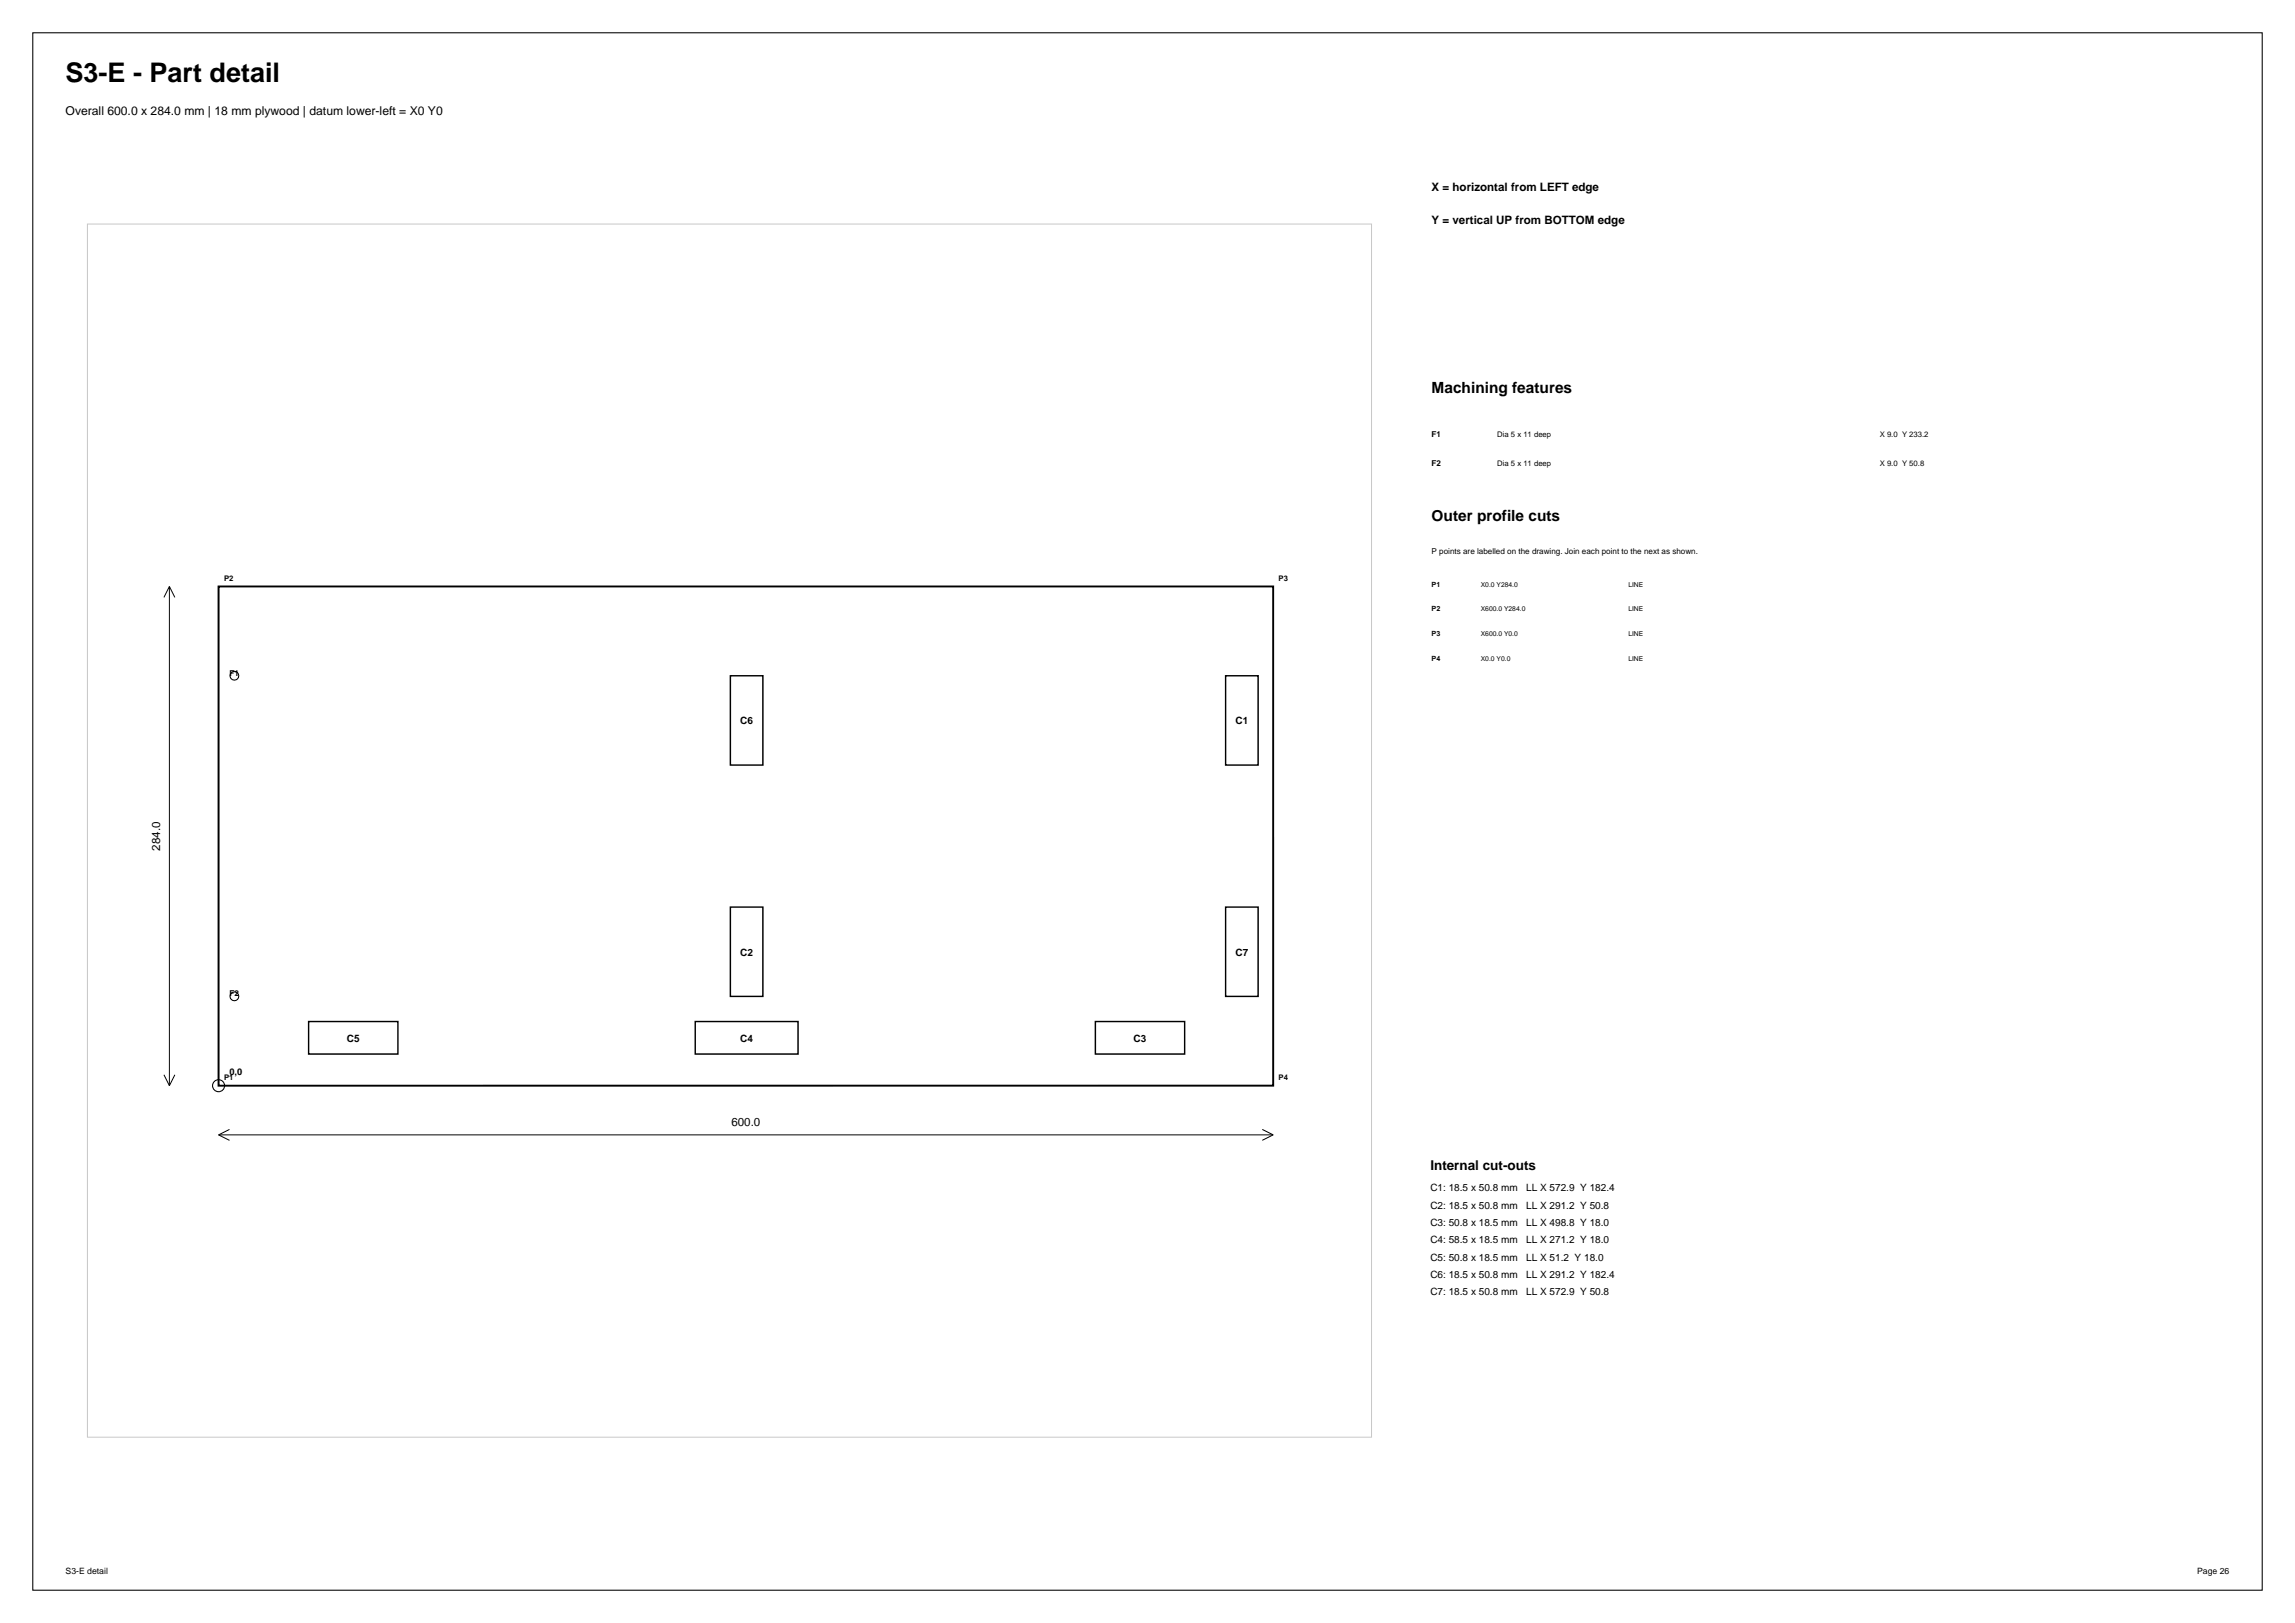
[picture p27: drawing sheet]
<svg xmlns="http://www.w3.org/2000/svg" width="420mm" height="297mm" viewBox="0 0 420 297" stroke-linecap="round" stroke-linejoin="round" font-family="sans-serif">
<defs><g id="words">
<text font-size="4.9" x="12" y="15">S3-E - Part detail</text>
<g font-size="2.8">
<text x="262" y="72">Machining features</text>
<text x="262" y="95.4">Outer profile cuts</text>
</g>
<text font-size="2.5" x="261.8" y="214.1">Internal cut-outs</text>
<text font-size="2.2" x="12" y="21">Overall 600.0 x 284.0 mm | 18 mm plywood | datum lower-left = X0 Y0</text>
<g font-size="2.1">
<text x="262" y="35">X = horizontal from LEFT edge</text>
<text x="262" y="41">Y = vertical UP from BOTTOM edge</text>
<text x="29.3" y="155.6" transform="rotate(-90 29.3 155.6)">284.0</text>
<text x="133.9" y="206.1">600.0</text>
</g>
<g font-size="1.8">
<text x="135.5" y="132.5">C6</text>
<text x="226.1" y="132.5">C1</text>
<text x="135.5" y="174.9">C2</text>
<text x="226.1" y="174.9">C7</text>
<text x="63.5" y="190.6">C5</text>
<text x="135.5" y="190.6">C4</text>
<text x="207.5" y="190.6">C3</text>
<text x="261.8" y="218">C1: 18.5 x 50.8 mm</text>
<text x="261.8" y="221.2">C2: 18.5 x 50.8 mm</text>
<text x="279.3" y="218">LL X 572.9 Y 182.4</text>
<text x="279.3" y="221.2">LL X 291.2 Y 50.8</text>
<text x="261.8" y="224.3">C3: 50.8 x 18.5 mm</text>
<text x="261.8" y="227.5">C4: 58.5 x 18.5 mm</text>
<text x="279.3" y="224.3">LL X 498.8 Y 18.0</text>
<text x="279.3" y="227.5">LL X 271.2 Y 18.0</text>
<text x="261.8" y="230.7">C5: 50.8 x 18.5 mm</text>
<text x="261.8" y="233.9">C6: 18.5 x 50.8 mm</text>
<text x="279.3" y="230.7">LL X 51.2 Y 18.0</text>
<text x="279.3" y="233.9">LL X 291.2 Y 182.4</text>
<text x="261.8" y="237">C7: 18.5 x 50.8 mm</text>
<text x="279.3" y="237">LL X 572.9 Y 50.8</text>
</g>
<text font-size="1.7" x="42" y="196.7">0,0</text>
<g font-size="1.6">
<text x="12" y="288">S3-E detail</text>
<text x="402.1" y="288">Page 26</text>
</g>
<g font-size="1.5">
<text x="262" y="80">F1</text>
<text x="262" y="85.2">F2</text>
<text x="262" y="101.4">P points are labelled on the drawing. Join each point to the next as shown.</text>
<text x="42" y="123.7">F1</text>
<text x="42" y="182.3">F2</text>
</g>
<g font-size="1.4">
<text x="274" y="80">Dia 5 x 11 deep</text>
<text x="344" y="80">X 9.0 Y 233.2</text>
<text x="274" y="85.2">Dia 5 x 11 deep</text>
<text x="344" y="85.2">X 9.0 Y 50.8</text>
<text x="41" y="106.3">P2</text>
<text x="234" y="106.3">P3</text>
<text x="41" y="197.7">P1</text>
<text x="234" y="197.7">P4</text>
</g>
<g font-size="1.3">
<text x="262" y="107.4">P1</text>
<text x="262" y="111.9">P2</text>
<text x="262" y="116.4">P3</text>
<text x="262" y="120.9">P4</text>
</g>
<g font-size="1.2">
<text x="271" y="107.4">X0.0 Y284.0</text>
<text x="298" y="107.4">LINE</text>
<text x="271" y="111.9">X600.0 Y284.0</text>
<text x="298" y="111.9">LINE</text>
<text x="271" y="116.4">X600.0 Y0.0</text>
<text x="298" y="116.4">LINE</text>
<text x="271" y="120.9">X0.0 Y0.0</text>
<text x="298" y="120.9">LINE</text>
</g>
</g></defs>
<g fill="none" stroke="#000" stroke-width=".19">
<path d="M6 6h408v285h-408z"/>
<circle cx="42.9" cy="123.7" r=".8"/>
<circle cx="40" cy="198.7" r="1.1"/>
<circle cx="42.9" cy="182.3" r=".8"/>
</g>
<path d="M16 41h235v222h-235z" fill="none" stroke="#c7c7c7" stroke-width=".18"/>
<path d="M40 107.3h193v91.4h-193z" fill="none" stroke="#000" stroke-width=".35"/>
<path d="M31 107.3v91.4M31 107.3l-1 2M31 107.3l1 2M30 196.7l1 2M32 196.7l-1 2M40 207.7h193M40 207.7l2 1M42 206.7l-2 1M231 206.7l2 1M233 207.7l-2 1" fill="none" stroke="#000" stroke-width=".18"/>
<path d="M133.7 123.7h5.9v16.3h-5.9zM224.3 123.7h5.9v16.3h-5.9zM133.7 166h5.9v16.3h-5.9zM224.3 166h5.9v16.3h-5.9zM56.5 186.9h16.3v6h-16.3zM127.2 186.9h18.8v6h-18.8zM200.5 186.9h16.3v6h-16.3z" fill="none" stroke="#000" stroke-width=".26"/>
<use href="#words"/>
</svg>
